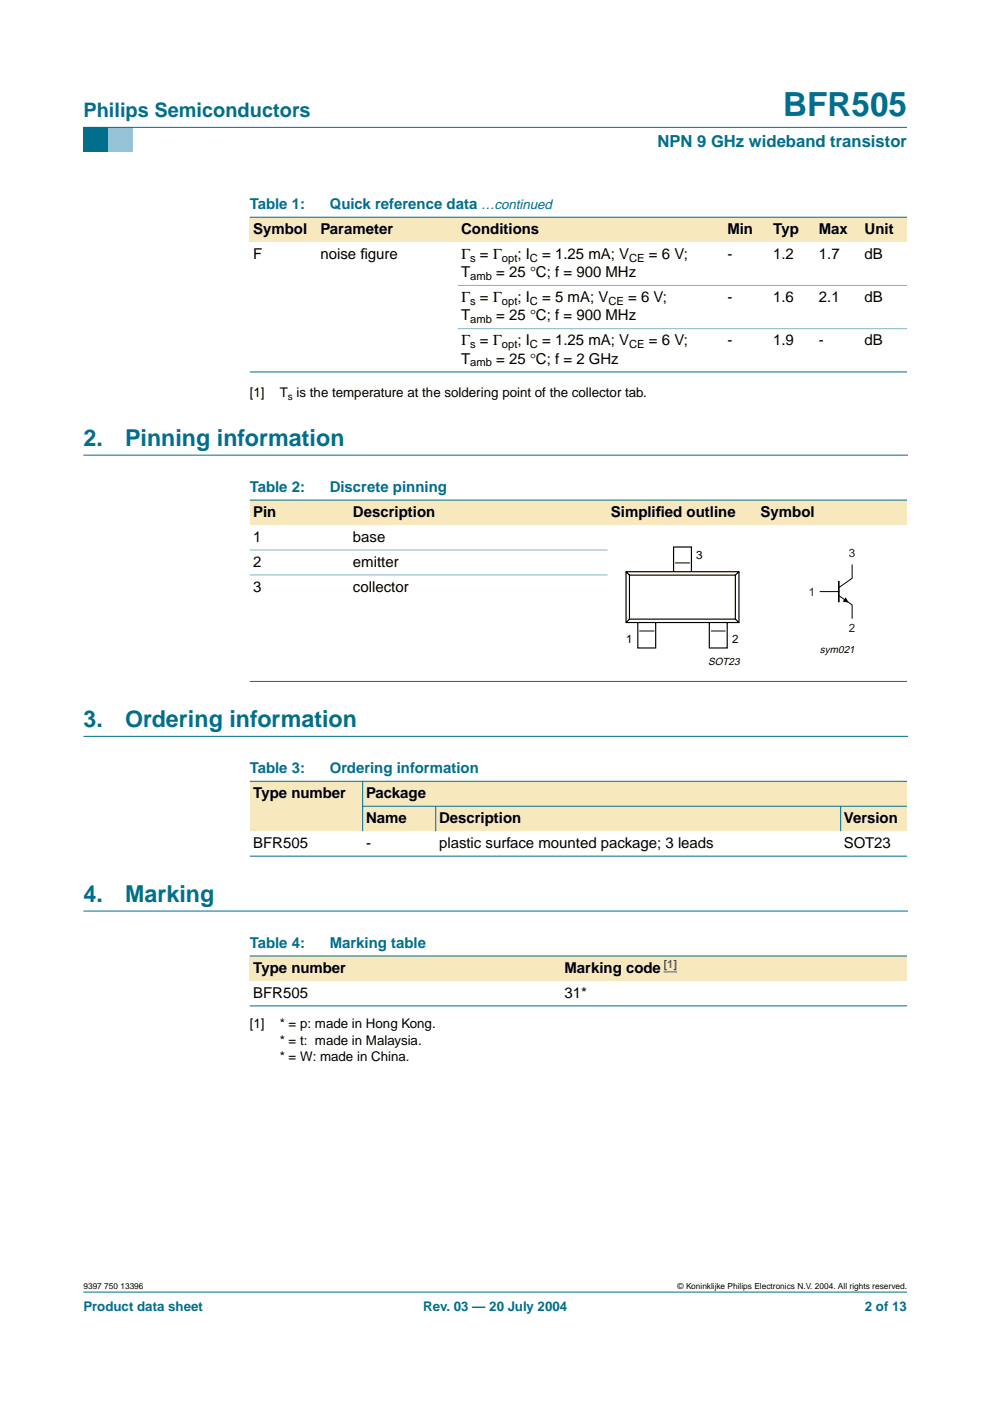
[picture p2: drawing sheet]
<svg xmlns="http://www.w3.org/2000/svg" width="210mm" height="297mm" viewBox="0 0 210 297" stroke-linecap="round" stroke-linejoin="round" font-family="sans-serif">
<defs><g id="words">
<text font-size="7.1" fill="#006e8c" x="166" y="24.7">BFR505</text>
<g font-size="4.9" fill="#006e8c">
<text x="17.7" y="94.5">2.</text>
<text x="26.5" y="94.5">Pinning information</text>
<text x="17.7" y="154.1">3.</text>
<text x="26.5" y="154.1">Ordering information</text>
<text x="17.7" y="191.2">4.</text>
<text x="26.5" y="191.2">Marking</text>
</g>
<text font-size="4.2" fill="#006e8c" x="17.7" y="24.9">Philips Semiconductors</text>
<text font-size="3.5" fill="#006e8c" x="139.4" y="31.1">NPN 9 GHz wideband transistor</text>
<g font-size="3.2" fill="#006e8c">
<text x="53" y="44.3">Table 1:</text>
<text x="69.9" y="44.3">Quick reference data …continued</text>
<text x="53" y="104.3">Table 2:</text>
<text x="69.9" y="104.3">Discrete pinning</text>
<text x="53" y="163.9">Table 3:</text>
<text x="69.9" y="163.9">Ordering information</text>
<text x="53" y="200.9">Table 4:</text>
<text x="69.9" y="200.9">Marking table</text>
</g>
<g font-size="3.2">
<text x="53.7" y="49.6">Symbol</text>
<text x="67.9" y="49.6">Parameter</text>
<text x="97.8" y="49.6">Conditions</text>
<text x="154.2" y="49.6">Min</text>
<text x="163.9" y="49.6">Typ</text>
<text x="173.6" y="49.6">Max</text>
<text x="183.3" y="49.6">Unit</text>
<text x="53.7" y="54.9">F</text>
<text x="67.9" y="54.9">noise f</text>
<text x="76.4" y="54.9">igure</text>
<text x="97.8" y="58.8">T</text>
<text x="97.8" y="54.9">Γ = Γ</text>
<text x="105.2" y="58.8">= 25 °C; f = 900 MHz</text>
<text x="109.7" y="54.9">; I</text>
<text x="115" y="54.9">= 1.25 mA; V</text>
<text x="137.6" y="54.9">= 6 V;</text>
<text x="154.2" y="54.9">-</text>
<text x="163.9" y="54.9">1.2</text>
<text x="173.6" y="54.9">1.7</text>
<text x="183.3" y="54.9">dB</text>
<text x="97.8" y="64">Γ = Γ</text>
<text x="109.7" y="64">; I</text>
<text x="115" y="64">= 5 mA; V</text>
<text x="133.2" y="64">= 6 V;</text>
<text x="154.2" y="64">-</text>
<text x="163.9" y="64">1.6</text>
<text x="173.6" y="64">2.1</text>
<text x="183.3" y="64">dB</text>
<text x="97.8" y="67.9">T</text>
<text x="105.2" y="67.9">= 25 °C; f = 900 MHz</text>
<text x="97.8" y="77.1">T</text>
<text x="97.8" y="73.2">Γ = Γ</text>
<text x="105.2" y="77.1">= 25 °C; f = 2 GHz</text>
<text x="109.7" y="73.2">; I</text>
<text x="115" y="73.2">= 1.25 mA; V</text>
<text x="137.6" y="73.2">= 6 V;</text>
<text x="154.2" y="73.2">-</text>
<text x="163.9" y="73.2">1.9</text>
<text x="173.6" y="73.2">-</text>
<text x="183.3" y="73.2">dB</text>
<text x="53.7" y="109.6">Pin</text>
<text x="74.8" y="109.6">Description</text>
<text x="129.5" y="109.6">Simplif</text>
<text x="139" y="109.6">ied outline</text>
<text x="161.3" y="109.6">Symbol</text>
<text x="53.7" y="114.8">1</text>
<text x="74.8" y="114.8">base</text>
<text x="53.7" y="120.1">2</text>
<text x="53.7" y="125.4">3</text>
<text x="74.8" y="120.1">emitter</text>
<text x="74.8" y="125.4">collector</text>
<text x="53.7" y="169.2">Type number</text>
<text x="77.6" y="169.2">Package</text>
<text x="53.7" y="179.8">BFR505</text>
<text x="77.6" y="174.5">Name</text>
<text x="77.6" y="179.8">-</text>
<text x="93.1" y="174.5">Description</text>
<text x="93.1" y="179.8">plastic surface mounted package; 3 leads</text>
<text x="178.9" y="174.5">Version</text>
<text x="178.9" y="179.8">SOT23</text>
<text x="53.7" y="206.2">Type number</text>
<text x="119.7" y="206.2">Marking code</text>
<text x="53.7" y="211.5">BFR505</text>
<text x="119.7" y="211.5">31*</text>
</g>
<g font-size="2.8">
<text x="53" y="84.3">[1]</text>
<text x="59.3" y="84.3">T is the temperature at the soldering point of the collector tab.</text>
<text x="53" y="218">[1]</text>
<text x="59.3" y="218">* = p: made in Hong Kong.</text>
<text x="59.3" y="221.5">* = t: made in Malaysia.</text>
<text x="59.3" y="225">* = W: made in China.</text>
</g>
<g font-size="2.8" fill="#006e8c">
<text x="17.7" y="278">Product data sheet</text>
<text x="89.7" y="278">Rev. 03 — 20 July 2004</text>
<text x="183.4" y="278">2 of 13</text>
</g>
<g font-size="2.5">
<text x="147.6" y="118.6">3</text>
<text x="132.8" y="136.4">1</text>
<text x="155.2" y="136.4">2</text>
</g>
<g font-size="2.5" fill="#231f20">
<text x="180" y="118.1">3</text>
<text x="171.5" y="126.3">1</text>
<text x="180" y="133.9">2</text>
</g>
<g font-size="2.4">
<text x="99.7" y="55.4">s</text>
<text x="99.7" y="59.3">amb</text>
<text x="106.4" y="55.4">opt</text>
<text x="112.4" y="55.4">C</text>
<text x="133.4" y="55.4">CE</text>
<text x="99.7" y="64.6">s</text>
<text x="106.4" y="64.6">opt</text>
<text x="112.4" y="64.6">C</text>
<text x="129" y="64.6">CE</text>
<text x="99.7" y="68.5">amb</text>
<text x="99.7" y="73.8">s</text>
<text x="99.7" y="77.7">amb</text>
<text x="106.4" y="73.8">opt</text>
<text x="112.4" y="73.8">C</text>
<text x="133.4" y="73.8">CE</text>
</g>
<text font-size="2.4" fill="#f00" x="140.7" y="205.3">[1]</text>
<g font-size="2.2">
<text x="150.1" y="141.1">SOT23</text>
<text x="173.8" y="138.4">sym021</text>
</g>
<text font-size="2.1" x="61" y="84.8">s</text>
<g font-size="1.8">
<text x="17.7" y="273.4">9397 750 13396</text>
<text x="143.7" y="273.4">© Koninklijke Philips Electronics N.V. 2004. All rights reserved.</text>
</g>
</g></defs>
<path d="M17.7 273.9h174.6z" fill="#006e8c" stroke="#006e8c" stroke-width=".21"/>
<path d="M17.7 27h5.3v5.3h-5.3z" fill-rule="evenodd" fill="#006e8c"/>
<path d="M23 27h5.3v5.3h-5.3z" fill-rule="evenodd" fill="#96c4d6"/>
<path d="M17.7 27h174.6z" fill="#006e8c" stroke="#006e8c" stroke-width=".21"/>
<path d="M17.7 96.5h174.7M17.7 156.1h174.7M17.7 193.2h174.7" fill="none" stroke="#006e8c" stroke-width=".21"/>
<g fill="#f7e8bd">
<path d="M53 46.1h14.2v5.2h-14.2z" fill-rule="evenodd"/>
<path d="M67.2 46.1h29.9v5.2h-29.9z" fill-rule="evenodd"/>
<path d="M97.1 46.1h51.1v5.2h-51.1z" fill-rule="evenodd"/>
<path d="M148.2 46.1h5.3v5.2h-5.3z" fill-rule="evenodd"/>
<path d="M153.5 46.1h9.7v5.2h-9.7z" fill-rule="evenodd"/>
<path d="M163.2 46.1h9.7v5.2h-9.7z" fill-rule="evenodd"/>
<path d="M172.9 46.1h9.7v5.2h-9.7z" fill-rule="evenodd"/>
<path d="M182.6 46.1h9.7v5.2h-9.7z" fill-rule="evenodd"/>
</g>
<g fill="#006e8c" stroke="#006e8c" stroke-width=".21">
<path d="M53 46.1h139.3z"/>
<path d="M53 78.9h139.3z"/>
</g>
<g fill="#80b6c6" stroke="#80b6c6" stroke-width=".21">
<path d="M97.1 60.5h95.2z"/>
<path d="M97.1 69.7h95.2z"/>
</g>
<g fill="#f7e8bd">
<path d="M53 106h21.1v5.3h-21.1z" fill-rule="evenodd"/>
<path d="M74.1 106h44.1v5.3h-44.1z" fill-rule="evenodd"/>
<path d="M118.2 106h10.6v5.3h-10.6z" fill-rule="evenodd"/>
<path d="M128.8 106h31.8v5.3h-31.8z" fill-rule="evenodd"/>
<path d="M160.6 106h31.7v5.3h-31.7z" fill-rule="evenodd"/>
</g>
<g fill="#006e8c" stroke="#006e8c" stroke-width=".21">
<path d="M53 106h139.3z"/>
<path d="M53 144.5h139.3z"/>
</g>
<g fill="#80b6c6" stroke="#80b6c6" stroke-width=".21">
<path d="M53 116.6h75.8z"/>
<path d="M53 121.9h75.8z"/>
</g>
<path d="M132.7 121.2h24v10.8h-24zM132.7 121.2l.8 .7M133.5 121.9h22.4v9.4h-22.4zM133.5 131.3l-.8 .7M135.2 132v5.4h3.8v-5.4M142.8 121.2v-5.2h3.8v5.2M150.4 132v5.4h3.8v-5.4M155.9 131.3l.8 .7M156.7 121.2l-.8 .7" fill="none" stroke="#000" stroke-width=".25"/>
<path d="M143.1 119.4h3.2M180.7 119.8v2.8l-2.9 2M135.6 133.8h3.1M150.7 133.8h3.1M173.9 125.4h3.9M177.8 126.3l2.9 2v2.8" fill="none" stroke="#000" stroke-width=".21"/>
<path d="M179.3 126.6l.6 1.1-1.2-.1z" fill="#000"/>
<path d="M177.8 123.2v4.5" fill="none" stroke="#000" stroke-width=".35"/>
<g fill="#f7e8bd">
<path d="M53 165.6h23.9v10.6h-23.9z" fill-rule="evenodd"/>
<path d="M76.9 165.6h115.4v5.3h-115.4z" fill-rule="evenodd"/>
<path d="M76.9 170.9h15.5v5.3h-15.5z" fill-rule="evenodd"/>
<path d="M92.4 170.9h85.8v5.3h-85.8z" fill-rule="evenodd"/>
<path d="M178.2 170.9h14.1v5.3h-14.1z" fill-rule="evenodd"/>
</g>
<g fill="#006e8c" stroke="#006e8c" stroke-width=".21">
<path d="M76.9 165.6v10.6z"/>
<path d="M92.4 170.9v5.3z"/>
<path d="M178.2 170.9v5.3z"/>
<path d="M53 165.6h139.3z"/>
<path d="M76.8 170.9h115.5z"/>
<path d="M53 181.5h139.3z"/>
</g>
<g fill="#f7e8bd">
<path d="M53 202.7h66v5.3h-66z" fill-rule="evenodd"/>
<path d="M119 202.7h73.3v5.3h-73.3z" fill-rule="evenodd"/>
</g>
<path d="M140.7 206.1h2.9z" fill="#f00" stroke="#f00" stroke-width=".21"/>
<g fill="#006e8c" stroke="#006e8c" stroke-width=".21">
<path d="M53 202.7h139.3z"/>
<path d="M53 213.3h139.3z"/>
</g>
<use href="#words"/>
</svg>
